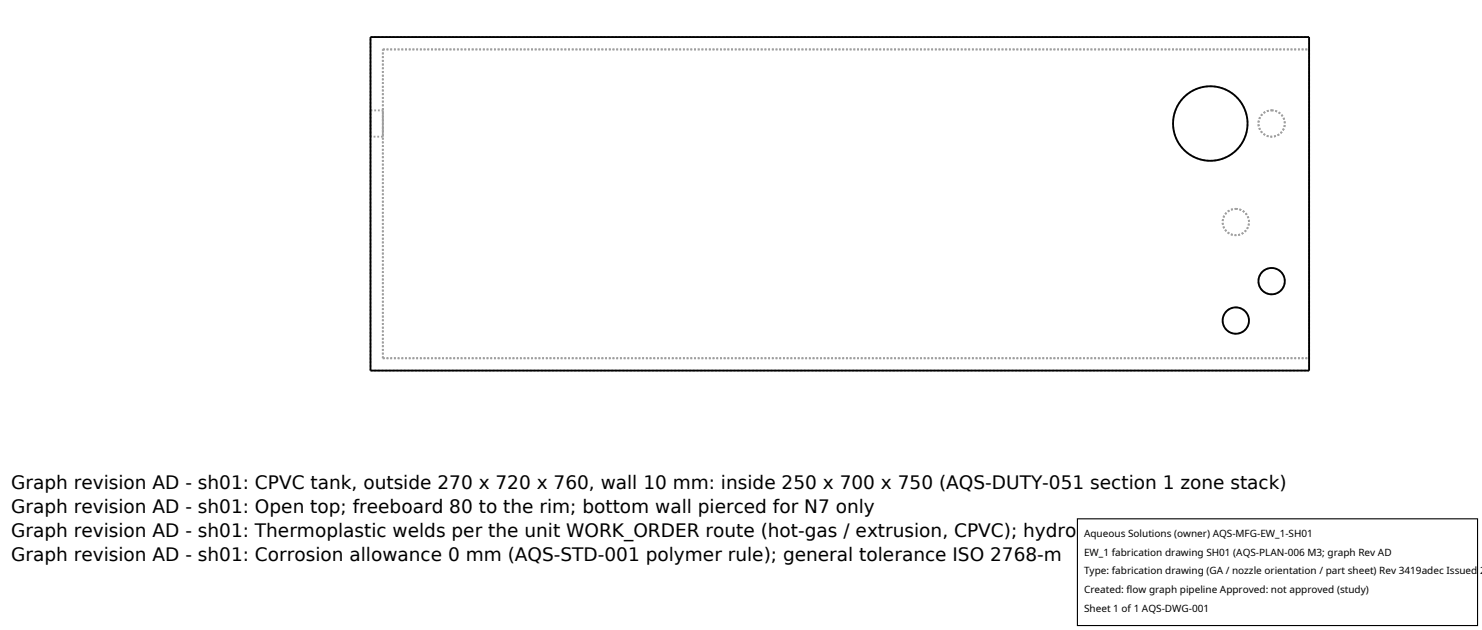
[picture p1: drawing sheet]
<svg xmlns="http://www.w3.org/2000/svg" width="212mm" height="90mm" viewBox="0 0 212 90" stroke-linecap="round" stroke-linejoin="round" font-family="sans-serif">
<defs><g id="words">
<g font-size="2.6">
<text x="1.6" y="69.8">Graph revision AD - sh01: CPVC tank, outside 270 x 720 x 760, wall 10 mm: inside 250 x 700 x 750 (AQS-DUTY-051 section 1 zone stack)</text>
<text x="1.6" y="73.3">Graph revision AD - sh01: Open top; freeboard 80 to the rim; bottom wall pierced for N7 only</text>
<text x="1.6" y="76.7">Graph revision AD - sh01: Thermoplastic welds per the unit WORK_ORDER route (hot-gas / extrusion, CPVC); hydro or leak test per F-CELL route class</text>
<text x="1.6" y="80.2">Graph revision AD - sh01: Corrosion allowance 0 mm (AQS-STD-001 polymer rule); general tolerance ISO 2768-m</text>
</g>
<g font-size="1.4">
<text x="154.8" y="76.6">Aqueous Solutions (owner) AQS-MFG-EW_1-SH01</text>
<text x="154.8" y="79.3">EW_1 fabrication drawing SH01 (AQS-PLAN-006 M3; graph Rev AD</text>
<text x="154.8" y="82">Type: fabrication drawing (GA / nozzle orientation / part sheet) Rev 3419adec Issued 2</text>
<text x="154.8" y="84.7">Created: flow graph pipeline Approved: not approved (study)</text>
<text x="154.8" y="87.4">Sheet 1 of 1 AQS-DWG-001</text>
</g>
</g></defs>
<g fill="none" stroke="#a0a0a0" stroke-width=".26" stroke-dasharray=".3 .3" stroke-linecap="butt">
<path d="M52.9 5.3h134.1M52.9 15.8v3.7M52.9 19.5v-3.7M52.9 15.8h1.8M54.7 7.1h132.3M54.7 15.8v3.7M54.7 19.5v-3.7M54.7 19.5h-1.8M172.9 12.3l1 .1 1 .3 .8 .5 .9 .7 .7 .8 .5 .9 .3 1 .1 1-.1 1-.3 1-.5 .9-.6 .9-.8 .6-.9 .5-1 .3-1.1 .2-1-.1-1-.3-.9-.5-.8-.6-.7-.9-.5-.9-.3-1-.2-1 .2-1.1 .3-1 .5-.9 .6-.8 .9-.7 .8-.5 1-.3 1.1-.1M181.6 15.8l.7 .1 .7 .4 .4 .6 .1 .7-.1 .7-.4 .7-.7 .4-.6 .1-.7-.1-.6-.4-.5-.6-.2-.7 .2-.8 .4-.6 .6-.4 .7-.1M176.5 29.8l.7 .2 .6 .4 .4 .6 .2 .7-.2 .7-.4 .6-.6 .4-.6 .2-.7-.1-.7-.4-.4-.6-.2-.8 .2-.7 .4-.6 .6-.4 .7-.2M181.6 38.3l.8 .1 .6 .4 .4 .6 .1 .7-.1 .7-.4 .7-.7 .4-.7 .1-.7-.1-.6-.4-.4-.6-.2-.7 .2-.7 .4-.7 .6-.4 .7-.1"/>
<path d="M52.9 52.9h134.1M52.9 52.9v-47.6M54.7 51.2h132.3M54.7 51.2v-44.1M176.5 43.9l.7 .1 .6 .5 .4 .5 .2 .7-.2 .8-.4 .6-.6 .4-.6 .2-.7-.1-.7-.4-.4-.7-.2-.7 .2-.8 .4-.5 .6-.5 .7-.1M187 52.9v-47.6M187 51.2v-44.1"/>
</g>
<g fill="none" stroke="#000" stroke-width=".26">
<path d="M52.9 5.3h134.1v47.6h-134.1z"/>
<circle cx="172.9" cy="17.6" r="5.3"/>
<circle cx="176.5" cy="45.8" r="1.88"/>
<circle cx="181.6" cy="40.1" r="1.88"/>
</g>
<path d="M153.9 74.1h57.1v15.2h-57.1z" fill="#fff" stroke="#000" stroke-width=".16"/>
<use href="#words"/>
</svg>
